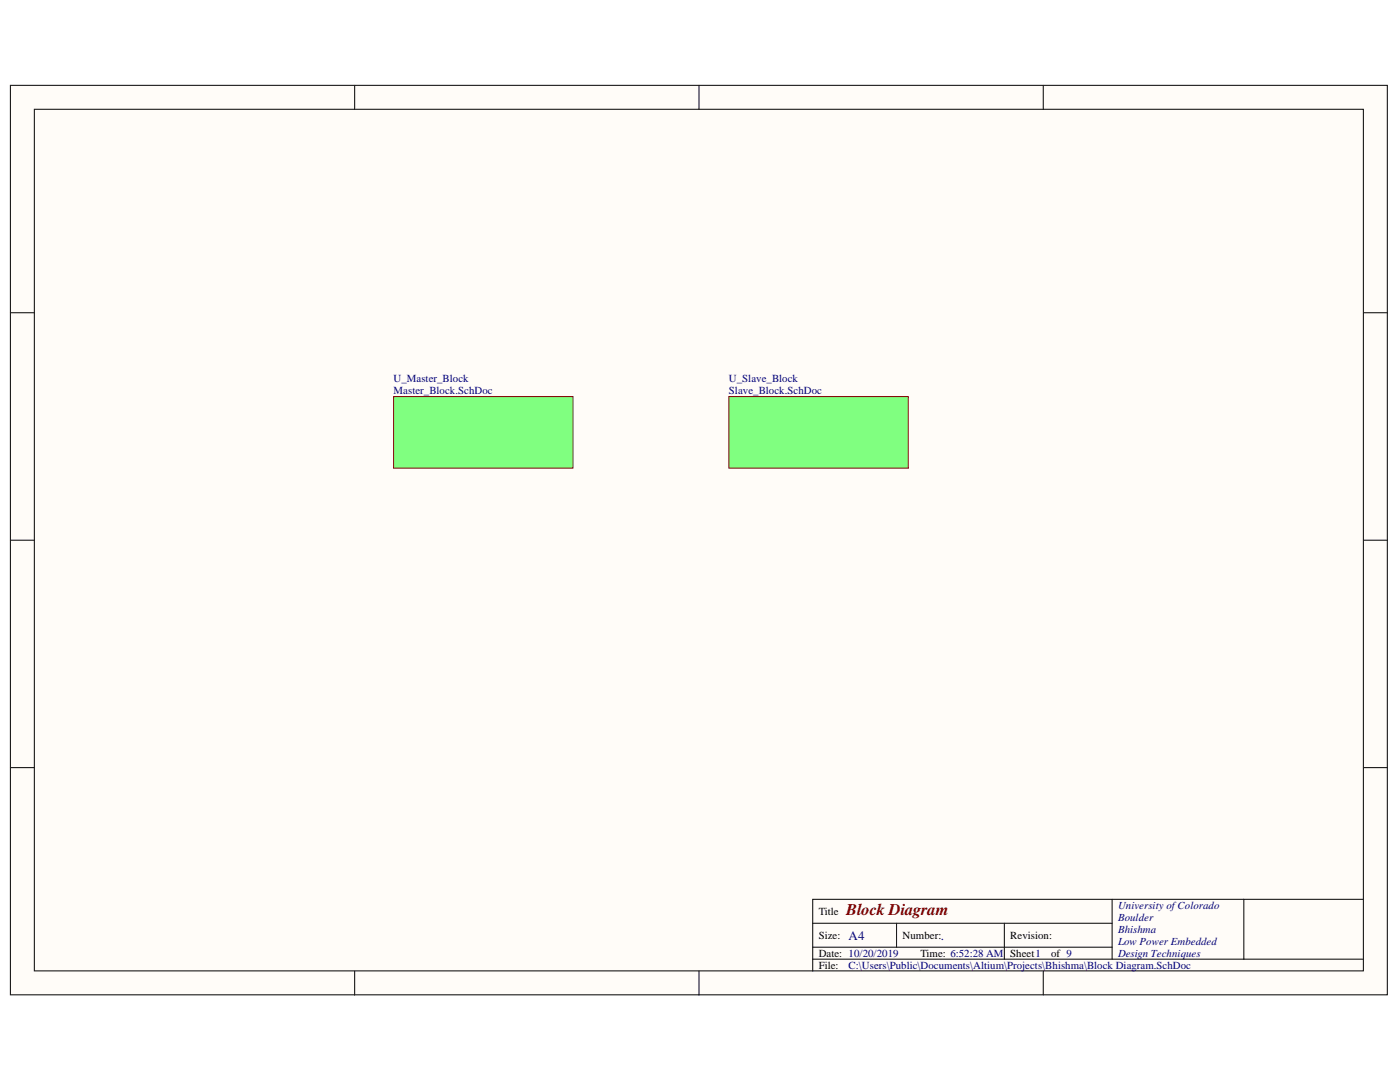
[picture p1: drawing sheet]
<svg xmlns="http://www.w3.org/2000/svg" width="279mm" height="216mm" viewBox="0 0 279 216" stroke-linecap="round" stroke-linejoin="round" font-family="sans-serif">
<defs><g id="words">
<text font-size="3.3" fill="#800000" x="168.9" y="182.6">Block Diagram</text>
<g font-size="2.6" fill="#000080">
<text x="169.4" y="187.5">A4</text>
<text x="187.8" y="187.5">.</text>
</g>
<g font-size="2.2" fill="#000080">
<text x="78.6" y="76.3">U_Master_Block</text>
<text x="145.5" y="76.3">U_Slave_Block</text>
<text x="78.6" y="78.7">Master_Block.SchDoc</text>
<text x="145.5" y="78.7">Slave_Block.SchDoc</text>
<text x="223.1" y="181.4">University of Colorado</text>
<text x="223.1" y="183.8">Boulder</text>
<text x="223.1" y="186.1">Bhishma</text>
<text x="223.1" y="188.5">Low Power Embedded</text>
<text x="223.1" y="190.9">Design Techniques</text>
<text x="169.4" y="193.3">C:\Users\Public\Documents\Altium\Projects\Bhishma\Block Diagram.SchDoc</text>
</g>
<g font-size="2.2">
<text x="163.4" y="182.6">Title</text>
<text x="163.4" y="187.4">Size:</text>
<text x="163.4" y="190.9">Date: 10/20/2019</text>
<text x="180.1" y="187.4">Number:</text>
<text x="183.7" y="190.9">Time: 6:52:28 AM</text>
<text x="201.6" y="187.4">Revision:</text>
<text x="201.6" y="190.9">Sheet1</text>
<text x="209.8" y="190.9">of 9</text>
<text x="163.4" y="193.3">File:</text>
</g>
</g></defs>
<g fill="#fffcf8" stroke="#000" stroke-width=".2">
<path d="M2.1 17h274.8v181.5h-274.8z"/>
<path d="M6.9 21.8h265.2v171.9h-265.2z"/>
</g>
<g fill="none" stroke="#000" stroke-width=".2">
<path d="M70.8 17v4.8M139.5 17v4.8M208.2 17v4.8M2.1 62.4h4.8M272.1 62.4h4.8M2.1 107.8h4.8M272.1 107.8h4.8M2.1 153.2h4.8M272.1 153.2h4.8M221.9 179.4v12M248.2 179.4h-86v14.4M272.1 179.4h-23.9v12"/>
<path d="M70.8 193.8v4.8M139.5 193.8v4.8M162.2 184.2h59.7M162.2 191.4h109.9M162.2 189h59.7M178.9 184.2v4.8M200.4 184.2v7.2M208.2 193.8v4.8"/>
</g>
<g fill="#80ff80" stroke="#800000" stroke-width=".2">
<path d="M78.5 79.1h35.9v14.3h-35.9z"/>
<path d="M145.5 79.1h35.8v14.3h-35.8z"/>
</g>
<use href="#words"/>
</svg>
